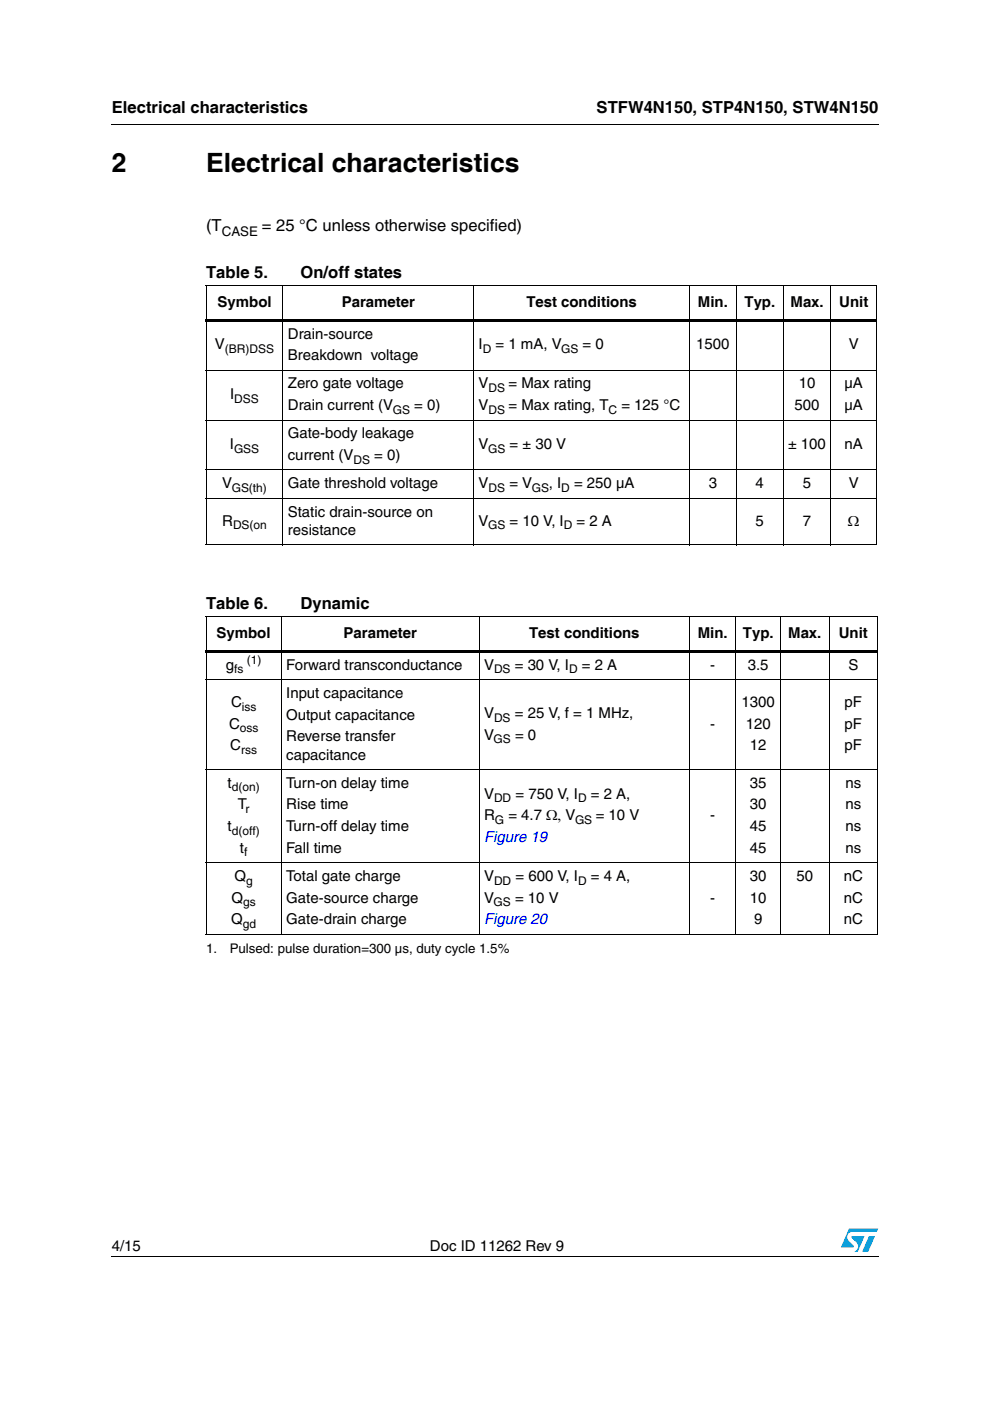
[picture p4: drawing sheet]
<svg xmlns="http://www.w3.org/2000/svg" width="210mm" height="297mm" viewBox="0 0 210 297" stroke-linecap="round" stroke-linejoin="round" font-family="sans-serif">
<defs><g id="words">
<g font-size="5.6">
<text x="23.7" y="36.4">2</text>
<text x="43.7" y="36.4">Electrical characteristics</text>
</g>
<g font-size="3.5">
<text x="23.7" y="23.9">Electrical characteristics</text>
<text x="126.5" y="23.9">STFW4N150, STP4N150, STW4N150</text>
<text x="43.7" y="49.1">(T</text>
<text x="55.5" y="49.1">= 25 °C unless otherwise specified)</text>
<text x="43.7" y="58.9">Table 5.</text>
<text x="63.7" y="58.9">On/off states</text>
<text x="43.7" y="129.2">Table 6.</text>
<text x="63.7" y="129.2">Dynamic</text>
</g>
<g font-size="3.2">
<text x="46.1" y="65.1">Symbol</text>
<text x="72.5" y="65.1">Parameter</text>
<text x="111.6" y="65.1">Test conditions</text>
<text x="148" y="65.1">Min.</text>
<text x="157.9" y="65.1">Typ.</text>
<text x="167.6" y="65.1">Max.</text>
<text x="177.9" y="65.1">Unit</text>
<text x="61" y="71.8">Drain-source</text>
<text x="45.6" y="74.1">V</text>
<text x="61" y="76.3">Breakdown voltage</text>
<text x="101.5" y="74.1">I</text>
<text x="105.1" y="74.1">= 1 mA, V</text>
<text x="123.5" y="74.1">= 0</text>
<text x="147.6" y="74.1">1500</text>
<text x="180" y="74.1">V</text>
<text x="61" y="82.4">Zero gate voltage</text>
<text x="101.5" y="82.4">V</text>
<text x="107.8" y="82.4">= Max rating</text>
<text x="169.4" y="82.4">10</text>
<text x="179.1" y="82.4">µA</text>
<text x="48.8" y="84.6">I</text>
<text x="61" y="86.9">Drain current (V</text>
<text x="87.8" y="86.9">= 0)</text>
<text x="101.5" y="86.9">V</text>
<text x="107.8" y="86.9">= Max rating, T</text>
<text x="131.7" y="86.9">= 125 °C</text>
<text x="168.5" y="86.9">500</text>
<text x="179.1" y="86.9">µA</text>
<text x="48.7" y="95.2">I</text>
<text x="61" y="92.9">Gate-body leakage</text>
<text x="101.5" y="95.2">V</text>
<text x="108" y="95.2">= ± 30 V</text>
<text x="167.1" y="95.2">± 100</text>
<text x="179.1" y="95.2">nA</text>
<text x="61" y="97.5">current (V</text>
<text x="79.4" y="97.5">= 0)</text>
<text x="47.1" y="103.5">V</text>
<text x="61" y="103.5">Gate threshold voltage</text>
<text x="101.5" y="103.5">V</text>
<text x="108" y="103.5">= V</text>
<text x="116.4" y="103.5">, I</text>
<text x="121.7" y="103.5">= 250 µA</text>
<text x="150.3" y="103.5">3</text>
<text x="160.2" y="103.5">4</text>
<text x="170.2" y="103.5">5</text>
<text x="180" y="103.5">V</text>
<text x="47.1" y="111.5">R</text>
<text x="61" y="109.5">Static drain-source on</text>
<text x="61" y="113.4">resistance</text>
<text x="101.5" y="111.5">V</text>
<text x="108" y="111.5">= 10 V, I</text>
<text x="122.3" y="111.5">= 2 A</text>
<text x="160.2" y="111.5">5</text>
<text x="170.2" y="111.5">7</text>
<text x="179.8" y="111.5">Ω</text>
<text x="45.9" y="135.3">Symbol</text>
<text x="72.9" y="135.3">Parameter</text>
<text x="112.2" y="135.3">Test conditions</text>
<text x="147.9" y="135.3">Min.</text>
<text x="157.5" y="135.3">Typ.</text>
<text x="167.1" y="135.3">Max.</text>
<text x="177.8" y="135.3">Unit</text>
<text x="47.9" y="142">g</text>
<text x="60.7" y="142">Forward transconductance</text>
<text x="102.6" y="142">V</text>
<text x="109.2" y="142">= 30 V, I</text>
<text x="123.4" y="142">= 2 A</text>
<text x="150.6" y="142">-</text>
<text x="158.6" y="142">3.5</text>
<text x="179.9" y="142">S</text>
<text x="49" y="149.9">C</text>
<text x="60.7" y="148">Input capacitance</text>
<text x="157.2" y="149.9">1300</text>
<text x="179.1" y="149.9">pF</text>
<text x="48.6" y="154.5">C</text>
<text x="60.7" y="152.6">Output capacitance</text>
<text x="102.6" y="152.2">V</text>
<text x="109.2" y="152.2">= 25 V, f = 1 MHz,</text>
<text x="150.6" y="154.5">-</text>
<text x="158.1" y="154.5">120</text>
<text x="179.1" y="154.5">pF</text>
<text x="48.8" y="159.1">C</text>
<text x="60.7" y="157.1">Reverse transfer</text>
<text x="60.7" y="161">capacitance</text>
<text x="102.6" y="156.8">V</text>
<text x="109.2" y="156.8">= 0</text>
<text x="159" y="159.1">12</text>
<text x="179.1" y="159.1">pF</text>
<text x="48.3" y="167">t</text>
<text x="60.7" y="167">Turn-on delay time</text>
<text x="159" y="167">35</text>
<text x="179.3" y="167">ns</text>
<text x="50.4" y="171.6">T</text>
<text x="60.7" y="171.6">Rise time</text>
<text x="102.6" y="169.3">V</text>
<text x="102.6" y="173.9">R</text>
<text x="107.8" y="173.9">= 4.7 Ω, V</text>
<text x="109.3" y="169.3">= 750 V, I</text>
<text x="125.3" y="169.3">= 2 A,</text>
<text x="126.3" y="173.9">= 10 V</text>
<text x="150.6" y="173.9">-</text>
<text x="159" y="171.6">30</text>
<text x="179.3" y="171.6">ns</text>
<text x="48.3" y="176.2">t</text>
<text x="60.7" y="176.2">Turn-off delay time</text>
<text x="159" y="176.2">45</text>
<text x="179.3" y="176.2">ns</text>
<text x="50.9" y="180.8">t</text>
<text x="60.7" y="180.8">Fall time</text>
<text x="159" y="180.8">45</text>
<text x="179.3" y="180.8">ns</text>
<text x="49.1" y="191.4">Q</text>
<text x="49.7" y="186.8">Q</text>
<text x="60.7" y="186.8">Total gate charge</text>
<text x="60.7" y="191.4">Gate-source charge</text>
<text x="102.6" y="186.8">V</text>
<text x="102.6" y="191.4">V</text>
<text x="109.2" y="191.4">= 10 V</text>
<text x="109.3" y="186.8">= 600 V, I</text>
<text x="125.3" y="186.8">= 4 A,</text>
<text x="150.6" y="191.4">-</text>
<text x="159" y="186.8">30</text>
<text x="159" y="191.4">10</text>
<text x="168.9" y="186.8">50</text>
<text x="178.9" y="186.8">nC</text>
<text x="178.9" y="191.4">nC</text>
<text x="49" y="196">Q</text>
<text x="60.7" y="196">Gate-drain charge</text>
<text x="159.9" y="196">9</text>
<text x="178.9" y="196">nC</text>
<text x="23.7" y="265.1">4/15</text>
<text x="91.2" y="265.1">Doc ID 11262 Rev 9</text>
</g>
<g font-size="3.2" fill="#00f">
<text x="102.6" y="178.5">Figure 19</text>
<text x="102.6" y="196">Figure 20</text>
</g>
<g font-size="2.8">
<text x="47" y="50">CASE</text>
<text x="43.7" y="202">1.</text>
<text x="48.7" y="202">Pulsed: pulse duration=300 µs, duty cycle 1.5%</text>
</g>
<g font-size="2.5">
<text x="47.7" y="74.9">(BR)DSS</text>
<text x="102.4" y="74.9">D</text>
<text x="119" y="74.9">GS</text>
<text x="103.6" y="83.1">DS</text>
<text x="49.7" y="85.4">DSS</text>
<text x="83.3" y="87.7">GS</text>
<text x="103.6" y="87.7">DS</text>
<text x="129" y="87.7">C</text>
<text x="49.6" y="96">GSS</text>
<text x="75" y="98.3">DS</text>
<text x="103.5" y="96">GS</text>
<text x="49.1" y="104.3">GS(th)</text>
<text x="103.6" y="104.3">DS</text>
<text x="112.8" y="104.3">GS</text>
<text x="119" y="104.3">D</text>
<text x="49.4" y="112.2">DS(on</text>
<text x="103.5" y="112.2">GS</text>
<text x="119.5" y="112.2">D</text>
<text x="49.7" y="142.8">fs</text>
<text x="52.3" y="140.7">(1)</text>
<text x="104.8" y="142.8">DS</text>
<text x="120.6" y="142.8">D</text>
<text x="50.8" y="155.3">oss</text>
<text x="51.3" y="150.7">iss</text>
<text x="104.8" y="153">DS</text>
<text x="51.1" y="159.9">rss</text>
<text x="104.6" y="157.6">GS</text>
<text x="49.1" y="167.8">d(on)</text>
<text x="52.1" y="172.4">r</text>
<text x="104.8" y="170.1">DD</text>
<text x="122.6" y="170.1">D</text>
<text x="49.1" y="177">d(off)</text>
<text x="104.9" y="174.7">G</text>
<text x="121.9" y="174.7">GS</text>
<text x="51.8" y="181.6">f</text>
<text x="52.2" y="187.6">g</text>
<text x="104.8" y="187.6">DD</text>
<text x="122.6" y="187.6">D</text>
<text x="51.5" y="196.7">gd</text>
<text x="51.6" y="192.2">gs</text>
<text x="104.6" y="192.2">GS</text>
</g>
</g></defs>
<g fill="#009ad9">
<path d="M184.2 262.1h1.3l-1.4 3.3h-1.3z"/>
<path d="M180 260.5h6.2l-.3 .7h-5.2a1.13 1.13 0 0 0-1 .7 1.13 1.13 0 0 0 .3 1.2l1 1v.3l-2.7 .1z"/>
<path d="M180.6 262.1h2.7l-1.4 3.3h-.7a1.18 1.18 0 0 0 .4-1.9l-1-1.1z"/>
</g>
<path d="M23.6 26.2l.1 .2zM43.6 67.6h142.3v.6h-142.3zM43.6 137.8h142.6v.6h-142.6zM23.6 266.3l.1 .1z" fill="#000"/>
<g fill="none" stroke="#000" stroke-width=".21">
<path d="M23.7 26.3h162.6M43.6 60.5h142.3M43.6 78.5h142.3M43.7 60.6v7M43.7 68.2v47.2M60 60.4v55.2M100.4 60.4v55.2M146.2 60.4v55.2M156.1 60.4v55.2M166.1 60.4v55.2M176.2 60.4v55.2M185.8 60.6v7"/>
<path d="M185.8 68.2v47.2M43.6 89h142.3M43.6 99.6h142.3M43.6 105.6h142.3M43.6 115.5h142.3M43.6 130.7h142.6M43.7 130.8v7M43.7 138.4v59.6M59.6 130.6v67.6M101.6 130.6v67.6M146.2 130.6v67.6M156 130.6v67.6"/>
<path d="M165.5 130.6v67.6M175.8 130.6v67.6M186.1 130.8v7M186.1 138.4v59.6M43.6 144.1h142.6M43.6 163.2h142.6M43.6 182.9h142.6M43.6 198.1h142.6M23.7 266.3h162.6"/>
</g>
<use href="#words"/>
</svg>
